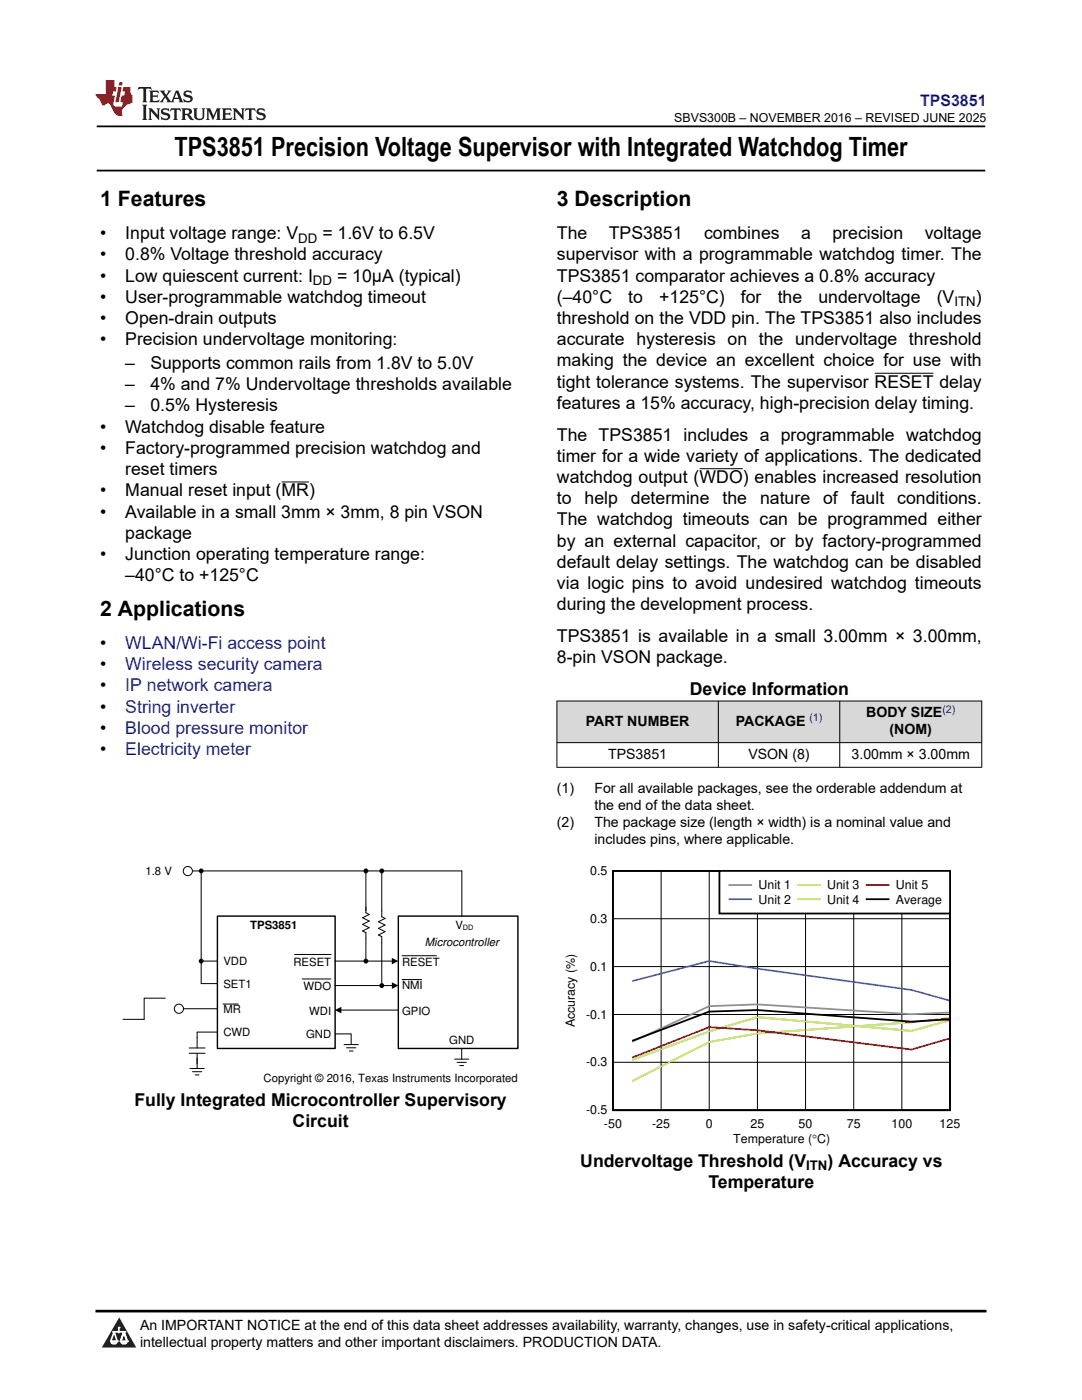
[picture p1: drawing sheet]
<svg xmlns="http://www.w3.org/2000/svg" width="216mm" height="279mm" viewBox="0 0 216 279" stroke-linecap="round" stroke-linejoin="round" font-family="sans-serif">
<defs><g id="words">
<text font-size="5.3" x="34.8" y="31.2">TPS3851 Precision Voltage Supervisor with Integrated Watchdog Timer</text>
<g font-size="4.2">
<text x="20" y="41.2">1 Features</text>
<text x="111.1" y="41.2">3 Description</text>
<text x="20" y="123">2 Applications</text>
</g>
<g font-size="3.5">
<text x="20" y="47.7">•</text>
<text x="25" y="47.7">Input voltage range: V</text>
<text x="64.3" y="47.7">= 1.6V to 6.5V</text>
<text x="111.1" y="47.7">The</text>
<text x="121.5" y="47.7">TPS3851</text>
<text x="140.5" y="47.7">combines</text>
<text x="159.9" y="47.7">a</text>
<text x="166.1" y="47.7">precision</text>
<text x="184.5" y="47.7">voltage</text>
<text x="20" y="52">•</text>
<text x="25" y="52">0.8% Voltage threshold accuracy</text>
<text x="111.1" y="52">supervisor with a programmable watchdog timer. The</text>
<text x="20" y="56.2">•</text>
<text x="25" y="56.2">Low quiescent current: I</text>
<text x="67.3" y="56.2">= 10µA (typical)</text>
<text x="111.1" y="56.2">TPS3851 comparator achieves a 0.8% accuracy</text>
<text x="20" y="60.4">•</text>
<text x="20" y="64.7">•</text>
<text x="25" y="60.4">User-programmable watchdog timeout</text>
<text x="25" y="64.7">Open-drain outputs</text>
<text x="111.1" y="64.7">threshold on the VDD pin. The TPS3851 also includes</text>
<text x="111.1" y="60.4">(–40°C</text>
<text x="125.4" y="60.4">to</text>
<text x="131.5" y="60.4">+125°C)</text>
<text x="147.8" y="60.4">for</text>
<text x="155.2" y="60.4">the</text>
<text x="163.3" y="60.4">undervoltage</text>
<text x="186.9" y="60.4">(V</text>
<text x="194.7" y="60.4">)</text>
<text x="20" y="68.9">•</text>
<text x="25" y="68.9">Precision undervoltage monitoring:</text>
<text x="111.1" y="68.9">accurate hysteresis on the undervoltage threshold</text>
<text x="25" y="73.7">–</text>
<text x="25" y="77.9">–</text>
<text x="30" y="73.7">Supports common rails from 1.8V to 5.0V</text>
<text x="30" y="77.9">4% and 7% Undervoltage thresholds available</text>
<text x="111.1" y="73.1">making the device an excellent choice for use with</text>
<text x="111.1" y="77.4">tight tolerance systems. The supervisor RESET delay</text>
<text x="25" y="82.1">–</text>
<text x="30" y="82.1">0.5% Hysteresis</text>
<text x="111.1" y="81.6">features a 15% accuracy, high-precision delay timing.</text>
<text x="20" y="86.4">•</text>
<text x="25" y="86.4">Watchdog disable feature</text>
<text x="111.1" y="87.9">The TPS3851 includes a programmable watchdog</text>
<text x="20" y="90.6">•</text>
<text x="25" y="90.6">Factory-programmed precision watchdog and</text>
<text x="25" y="94.8">reset timers</text>
<text x="111.1" y="92.2">timer for a wide variety of applications. The dedicated</text>
<text x="20" y="99.1">•</text>
<text x="25" y="99.1">Manual reset input (MR)</text>
<text x="111.1" y="96.4">watchdog output (WDO) enables increased resolution</text>
<text x="111.1" y="100.6">to</text>
<text x="116.7" y="100.6">help</text>
<text x="125.9" y="100.6">determine</text>
<text x="144.2" y="100.6">the</text>
<text x="151.7" y="100.6">nature</text>
<text x="164.3" y="100.6">of fault</text>
<text x="179" y="100.6">conditions.</text>
<text x="20" y="103.3">•</text>
<text x="25" y="103.3">Available in a small 3mm × 3mm, 8 pin VSON</text>
<text x="25" y="107.5">package</text>
<text x="111.1" y="104.9">The watchdog timeouts can be programmed either</text>
<text x="20" y="111.8">•</text>
<text x="25" y="111.8">Junction operating temperature range:</text>
<text x="111.1" y="109.1">by an external capacitor, or by factory-programmed</text>
<text x="111.1" y="113.3">default delay settings. The watchdog can be disabled</text>
<text x="25" y="116">–40°C to +125°C</text>
<text x="111.1" y="117.6">via logic pins to avoid undesired watchdog timeouts</text>
<text x="111.1" y="121.8">during the development process.</text>
<text x="20" y="129.5">•</text>
<text x="111.1" y="128.2">TPS3851 is available in a small 3.00mm × 3.00mm,</text>
<text x="20" y="133.8">•</text>
<text x="20" y="138">•</text>
<text x="111.1" y="132.4">8-pin VSON package.</text>
<text x="20" y="142.2">•</text>
<text x="137.6" y="138.7">Device Information</text>
<text x="20" y="146.5">•</text>
<text x="20" y="150.7">•</text>
<text x="26.8" y="220.8">Fully Integrated Microcontroller Supervisory</text>
<text x="58.4" y="225">Circuit</text>
<text x="115.8" y="232.8">Undervoltage Threshold (V</text>
<text x="165.1" y="232.8">) Accuracy vs</text>
<text x="141.4" y="237.1">Temperature</text>
</g>
<g font-size="3.5" fill="#00f">
<text x="25" y="129.5">WLAN/Wi-Fi access point</text>
<text x="25" y="133.8">Wireless security camera</text>
<text x="25" y="138">IP network camera</text>
<text x="25" y="142.2">String inverter</text>
<text x="25" y="146.5">Blood pressure monitor</text>
<text x="25" y="150.7">Electricity meter</text>
</g>
<text font-size="3.2" fill="#00f" x="183.6" y="21.1">TPS3851</text>
<g font-size="2.8">
<text x="172.8" y="143.2">BODY SIZE</text>
<text x="116.9" y="144.9">PART NUMBER</text>
<text x="146.8" y="144.9">PACKAGE</text>
<text x="177.5" y="146.6">(NOM)</text>
<text x="121.3" y="151.5">TPS3851</text>
<text x="149.3" y="151.5">VSON (8)</text>
<text x="169.9" y="151.5">3.00mm × 3.00mm</text>
<text x="111.1" y="158.3">(1)</text>
<text x="118.6" y="158.3">For all available packages, see the orderable addendum at</text>
<text x="118.6" y="161.7">the end of the data sheet.</text>
<text x="111.1" y="165.1">(2)</text>
<text x="118.6" y="165.1">The package size (length × width) is a nominal value and</text>
<text x="118.6" y="168.4">includes pins, where applicable.</text>
<text x="27.9" y="265.5">An IMPORTANT NOTICE at the end of this data sheet addresses availability, warranty, changes, use in safety-critical applications,</text>
<text x="27.9" y="268.9">intellectual property matters and other important disclaimers. PRODUCTION DATA.</text>
</g>
<g font-size="2.6">
<text x="59.5" y="48.4">DD</text>
<text x="62.5" y="56.9">DD</text>
<text x="190.5" y="61.1">ITN</text>
<text x="160.9" y="233.5">ITN</text>
</g>
<g font-size="2.5">
<text x="134.5" y="24.3">SBVS300B – NOVEMBER 2016 – REVISED JUNE 2025</text>
<text x="117.8" y="174.6">0.5</text>
<text x="151.3" y="177.5">Unit 1</text>
<text x="165" y="177.5">Unit 3</text>
<text x="178.7" y="177.5">Unit 5</text>
<text x="117.8" y="184.2">0.3</text>
<text x="151.3" y="180.3">Unit 2</text>
<text x="165" y="180.3">Unit 4</text>
<text x="178.7" y="180.3">Average</text>
<text x="117.8" y="193.7">0.1</text>
<text x="116.9" y="203.3">-0.1</text>
<text x="114.7" y="205" transform="rotate(-90 114.7 205)">Accuracy (%)</text>
<text x="116.9" y="212.8">-0.3</text>
<text x="116.9" y="222.4">-0.5</text>
<text x="120.5" y="225.2">-50</text>
<text x="130.1" y="225.2">-25</text>
<text x="140.8" y="225.2">0</text>
<text x="149.8" y="225.2">25</text>
<text x="159.4" y="225.2">50</text>
<text x="169" y="225.2">75</text>
<text x="177.9" y="225.2">100</text>
<text x="187.5" y="225.2">125</text>
<text x="146.3" y="228">Temperature (qC)</text>
</g>
<g font-size="2.3">
<text x="29" y="174.5">1.8 V</text>
<text x="49.9" y="185.4">TPS3851</text>
<text x="90.9" y="185.4">V</text>
<text x="84.8" y="188.8">Microcontroller</text>
<text x="44.6" y="192.5">VDD</text>
<text x="44.6" y="197.2">SET1</text>
<text x="58.6" y="192.8">RESET</text>
<text x="60.6" y="197.5">WDO</text>
<text x="80.2" y="197.4">NMI</text>
<text x="80.2" y="192.8">RESET</text>
<text x="44.6" y="202.3">MR</text>
<text x="61.7" y="202.5">WDI</text>
<text x="80.2" y="202.5">GPIO</text>
<text x="44.6" y="206.8">CWD</text>
<text x="61.1" y="207.1">GND</text>
<text x="89.6" y="208.3">GND</text>
<text x="52.6" y="215.9">Copyright © 2016, Texas Instruments Incorporated</text>
</g>
<g font-size="2.1" fill="#00f">
<text x="161.5" y="143.9">(1)</text>
<text x="188" y="142.2">(2)</text>
</g>
<text font-size="1.5" x="92.4" y="185.7">DD</text>
</g></defs>
<path d="M19.3 25.2h177.3M19.3 34h177.3" fill="none" stroke="#000" stroke-width=".35"/>
<path d="M174.5 74.5h11.8M56.2 96.2h5.5M139.6 93.5h8.6" fill="none" stroke="#000" stroke-width=".2"/>
<g fill="#d8d8d8">
<path d="M111.1 139.9h84.8v8.3h-84.8z" fill-rule="evenodd"/>
<path d="M111.2 140h32.1v8.1h-32.1z" fill-rule="evenodd"/>
<path d="M143.4 140h24.1v8.1h-24.1z" fill-rule="evenodd"/>
<path d="M167.6 140h28.2v8.1h-28.2z" fill-rule="evenodd"/>
</g>
<path d="M111.1 139.9h84.9M111.1 139.8v13.4M143.3 139.8v13.4M167.6 139.8v13.4M195.9 139.8v13.4M111.1 148.2h84.9M111.1 153.1h84.9" fill="none" stroke="#000" stroke-width=".2"/>
<path d="M43.4 182.8h23.5v26.4h-23.5z" fill-rule="evenodd" fill="#fff"/>
<path d="M43.4 182.8h23.5v26.4h-23.5z" fill="none" stroke="#000" stroke-width=".28"/>
<path d="M79.5 182.8h23.8v26.4h-23.8z" fill-rule="evenodd" fill="#fff"/>
<path d="M79.5 182.8h23.8v26.4h-23.8z" fill="none" stroke="#000" stroke-width=".28"/>
<circle cx="37.5" cy="173.8" r=".92" fill="#fff"/>
<g fill="none" stroke="#000" stroke-width=".2">
<path d="M38.5 173.8h53.7v9M73 173.8v8.4l.7 .3-1.3 .7 1.3 .6-1.3 .7 1.3 .6-1.3 .7 .6 .3v5.7M76.2 173.8v9.2l.6 .3-1.3 .7 1.3 .6-1.3 .7 1.3 .6-1.3 .7 .7 .3v9.8M33 199.2h-4.2v4.2h-4.3M43.4 191.8h-3.3v4.5h3.3M58.8 190.5h7.3M60.3 195.4h5.7M66.8 191.8h11.5M66.8 196.7h11.6M80.2 190.7h6.9M80.2 195.5h3.9M36.7 201.3h6.7"/>
<path d="M37.7 209.1h3.2M37.7 210.2h3.2M37.9 213.2h2.9M38.4 213.9h1.9M39 214.5h.7M39.3 210.2v3M43.4 206h-4.1v3.1M44.5 200.4h3M66.9 206.3h3.1M67.9 201.6h11.6M68.7 208.5h2.8M69.1 209.1h1.9"/>
<path d="M69.7 209.8h.8M70.1 206.4v2.1M90.7 211.4h2.8M91.2 212h1.8M91.7 212.7h.8M92.1 209.3v2.1"/>
<circle cx="37.5" cy="173.8" r=".92"/>
</g>
<g fill="#000">
<path d="M78.2 191.2l1.3 .6-1.3 .7zM78.2 196l1.3 .7-1.3 .6zM66.8 201.6l1.3-.7v1.3z"/>
<circle cx="73" cy="173.8" r=".49"/>
<circle cx="76.2" cy="173.8" r=".49"/>
<circle cx="40.1" cy="191.8" r=".49"/>
<circle cx="73" cy="191.8" r=".49"/>
<circle cx="76.2" cy="196.7" r=".49"/>
</g>
<circle cx="35.7" cy="201.3" r=".92" fill="#fff"/>
<g fill="none" stroke="#000" stroke-width=".2">
<path d="M40.1 173.8v18"/>
<circle cx="35.7" cy="201.3" r=".92"/>
</g>
<circle cx="40.1" cy="173.8" r=".49" fill="#000"/>
<path d="M112.3 172.8h79.3v55.8h-79.3z" fill-rule="evenodd" fill="#fff"/>
<path d="M122.3 173.8h67.3v47.8h-67.3zM189.4 203.4l-7.5 .5-30.8-2.3-9.6 .3-15.4 5.8" fill="none" stroke="#000" stroke-width=".36"/>
<path d="M131.9 173.8v47.8M141.5 173.8v47.8M151.1 173.8v47.8M160.7 173.8v47.8M170.4 173.8v47.8M180 173.8v47.8M122.3 192.9h67.3M122.3 183.4h67.3M122.3 212h67.3M122.3 202.5h67.3" fill="none" stroke="#000" stroke-width=".2"/>
<path d="M189.4 202.1l-7.5 .3-30.8-2-9.6 .4-15.4 7.1" fill="none" stroke="#919191" stroke-width=".36"/>
<path d="M126.1 195.8l15.4-4 9.6 1.5 30.8 4.3 7.5 2.1" fill="none" stroke="#3265ff" stroke-width=".36"/>
<path d="M189.4 203.6l-7.5 2.1-30.8-2.7-9.6 2.8-15.4 5.7" fill="none" stroke="#98cc00" stroke-width=".36"/>
<path d="M189.4 203.2l-7.5 .8-30.8 2.3-9.6 1.7-15.4 7.8" fill="none" stroke="#ff9800" stroke-width=".36"/>
<path d="M189.4 207.3l-7.5 2.2-30.8-3.9-9.6-.6-15.4 6.1" fill="none" stroke="#f00" stroke-width=".36"/>
<path d="M143.6 173.8h46v8.5h-46z" fill-rule="evenodd" fill="#fff"/>
<path d="M143.6 173.8h46v8.5h-46zM172.9 179.5h4.4" fill="none" stroke="#000" stroke-width=".36"/>
<path d="M145.5 176.6h4.4" fill="none" stroke="#919191" stroke-width=".36"/>
<path d="M145.5 179.5h4.4" fill="none" stroke="#3265ff" stroke-width=".36"/>
<path d="M159.2 176.6h4.4" fill="none" stroke="#98cc00" stroke-width=".36"/>
<path d="M159.2 179.5h4.4" fill="none" stroke="#ff9800" stroke-width=".36"/>
<path d="M172.9 176.6h4.4" fill="none" stroke="#f00" stroke-width=".36"/>
<path d="M0 0h215.9v23.8h-215.9z" fill-rule="evenodd" fill="#fff"/>
<path d="M27.7 17.4l-.2 .6 .5-.3h.6v.2v2.1l-.2 .4h1l-.2-.4v-2.1v-.2h.5l.5 .3-.1-.6zM29.8 18.1l.2 .4v1.5l-.2 .4h1.9l.1-.6a1.08 1.08 0 0 1-1.3 .2v-.7h.6l.4 .2v-.6l-.4 .2h-.6v-.6l.2-.1a1 1 0 0 1 1 .2l-.1-.5zM31.8 18.1l1 1.1-1 1.2h.9l-.2-.2 .4-.7 .5 .7-.2 .2h1.6l-.2-.2 .1-.4h1l.1 .4-.1 .2h.9l-.2-.3-.8-2h-.5l-1 2.2-.8-1.1 .9-1.1h-.8l.2 .2-.5 .7-.3-.7 .1-.2zM35.2 18.5l.4 1h-.8zM36.8 18.2a.65 .65 0 0 0-.2 .8 .65 .65 0 0 0 .6 .4l.7 .2 .1 .2a.79 .79 0 0 1-.7 .4 .79 .79 0 0 1-.7-.5l.1 .7 .2-.1a.93 .93 0 0 0 1.1 .1 .93 .93 0 0 0 .4-1 1.46 1.46 0 0 0-1.2-.6l-.1-.3a1.09 1.09 0 0 1 1.2 .2l-.2-.6-.1 .1-.6-.2zM28.4 20.9l.2 .4v2.3l-.2 .3h1l-.2-.3v-2.3l.2-.4zM29.6 21.6l.2 .4v1.6l-.2 .3h.8l-.3-.3v-1.4l1.7 1.8v-2l.2-.4h-.8l.2 .2 .1 1.1-1.2-1.3zM32.3 21.8a.65 .65 0 0 0-.2 .7 .65 .65 0 0 0 .7 .4l.6 .2 .1 .2a.79 .79 0 0 1-.7 .4 .79 .79 0 0 1-.7-.5l.1 .7 .2-.1a.93 .93 0 0 0 1.1 .1 .93 .93 0 0 0 .4-.9 1.46 1.46 0 0 0-1.2-.6l-.1-.4a1.09 1.09 0 0 1 1.2 .2l-.2-.6-.1 .1-.6-.1zM34.1 21.6l-.1 .7a.63 .63 0 0 1 .7-.4l.1 1.7-.3 .3h1l-.2-.3v-1.7a.66 .66 0 0 1 .8 .4l-.1-.7zM36.2 21.6l.2 .4v1.6l-.2 .3h.9l-.2-.2v-.7h.5l.1 .2a.79 .79 0 0 0 1.2 .6l-1-.9a.61 .61 0 0 0 .6-.6 .61 .61 0 0 0-.5-.6zM36.9 21.9h.2a.47 .47 0 0 1 .5 .1 .47 .47 0 0 1 .1 .5l-.2 .2h-.6zM38.5 21.6l.2 .2a2.27 2.27 0 0 0 .4 2 1.04 1.04 0 0 0 1.7-.7v-1.3l.2-.2h-.8l.2 .4v1.1a.6 .6 0 0 1-.6 .6 .6 .6 0 0 1-.6-.6v-1.1l.3-.4zM41.1 21.6l.2 .4v1.6l-.2 .3h.7l-.2-.3v-1.5l.9 1.9 .8-1.9v1.5l-.2 .3h1l-.3-.3v-1.6l.3-.4h-.8l-.7 1.5-.7-1.5zM44.3 21.6l.2 .4v1.6l-.2 .3h1.9l.1-.5a1.09 1.09 0 0 1-1.3 .1v-.6h.6l.4 .1v-.6l-.4 .2h-.6v-.6l.2-.1a1.01 1.01 0 0 1 1 .3l-.1-.6zM46.4 21.6l.3 .4v1.6l-.3 .3h.8l-.2-.3v-1.4l1.6 1.8v-2l.2-.4h-.7l.2 .2v1.1l-1.2-1.3zM49 21.6l-.1 .7a.63 .63 0 0 1 .8-.4v1.7l-.3 .3h1l-.2-.3v-1.7a.66 .66 0 0 1 .8 .4l-.1-.7zM51.4 21.8a.65 .65 0 0 0-.2 .7 .65 .65 0 0 0 .6 .4l.6 .2 .2 .2a.79 .79 0 0 1-.8 .4 .79 .79 0 0 1-.6-.5l.1 .7 .2-.1a.93 .93 0 0 0 1 .1 .93 .93 0 0 0 .5-.9 1.46 1.46 0 0 0-1.3-.6l-.1-.4a1.09 1.09 0 0 1 1.3 .2l-.2-.6-.2 .1-.5-.1z" fill="#231f20"/>
<path d="M21.1 16v2.8h-2.1l.1 .3 .9 1a.95 .95 0 0 0 .9 .9 .59 .59 0 0 1 .6-.4 .59 .59 0 0 1 .5 .4l.4 .8a1.59 1.59 0 0 0 2.1 1.3 1.61 1.61 0 0 1 1-2.2l1-.4-.1-1.5a1.59 1.59 0 0 1-.4-1.6h-1.4l-.2 .9h.5l-.1 .8h-.5l-.2 1v.2l.4 .1-.2 .9h-.6a.73 .73 0 0 1-1.1-.7l.3-1.5h-.5l.2-.8h.5l.2-.9h-.5v-1.4zM23.6 17.4l-.6 3h.7l.6-3zM23.8 16.4l-.1 .7h.7l.1-.7z" fill="#ed1c24"/>
<path d="M0 261.4h215.9v18h-215.9z" fill-rule="evenodd" fill="#fff"/>
<path d="M23.8 262.9l3.4 6h-6.9z" fill="#231f20"/>
<path d="M22.1 267.7h1.3l-.4 .5h-.3a.55 .55 0 0 1-.6-.5z" fill-rule="evenodd" fill="#fff"/>
<path d="M22.1 267.7h1.3l-.4 .5h-.3a.55 .55 0 0 1-.6-.5z" fill="none" stroke="#231f20" stroke-width=".34"/>
<path d="M22.1 267.7h1.3l-.4 .5h-.5zM23.7 265.9h.1M23.7 264.9v1z" fill="none" stroke="#fff" stroke-width=".34"/>
<circle cx="23.7" cy="264.9" r=".17" fill="#fff"/>
<path d="M22.6 265.8h.1M22.6 265.8h2.3z" fill="none" stroke="#fff" stroke-width=".34"/>
<circle cx="24.9" cy="265.8" r=".17" fill="#fff"/>
<path d="M24 267.7h.1" fill="none" stroke="#fff" stroke-width=".34"/>
<path d="M24.7 265.8l-.7 1.9z" fill="#fff"/>
<path d="M24.7 265.8l-.7 1.9z" fill="none" stroke="#fff" stroke-width=".34"/>
<path d="M24.7 265.8l.7 1.9z" fill="#fff"/>
<path d="M24.7 265.8l.7 1.9zM25.3 267.7h.1" fill="none" stroke="#fff" stroke-width=".34"/>
<circle cx="22.1" cy="267.7" r=".17" fill="#fff"/>
<path d="M22.8 265.8l-.7 1.9zM22.8 265.8l.6 1.9z" fill="none" stroke="#fff" stroke-width=".34"/>
<circle cx="23.4" cy="267.7" r=".17" fill="#fff"/>
<path d="M24.1 267.7h1.3a.65 .65 0 0 1-.6 .5 .65 .65 0 0 1-.7-.5z" fill-rule="evenodd" fill="#fff"/>
<path d="M24.1 267.7h1.3a.65 .65 0 0 1-.6 .5 .65 .65 0 0 1-.7-.5z" fill="none" stroke="#231f20" stroke-width=".34"/>
<path d="M24 267.7h.1M24.1 267.7h1.3l-.4 .5h-.5z" fill="none" stroke="#fff" stroke-width=".34"/>
<circle cx="25.4" cy="267.7" r=".17" fill="#fff"/>
<path d="M19 261.7h177.8" fill="none" stroke="#000" stroke-width=".53"/>
<use href="#words"/>
</svg>
